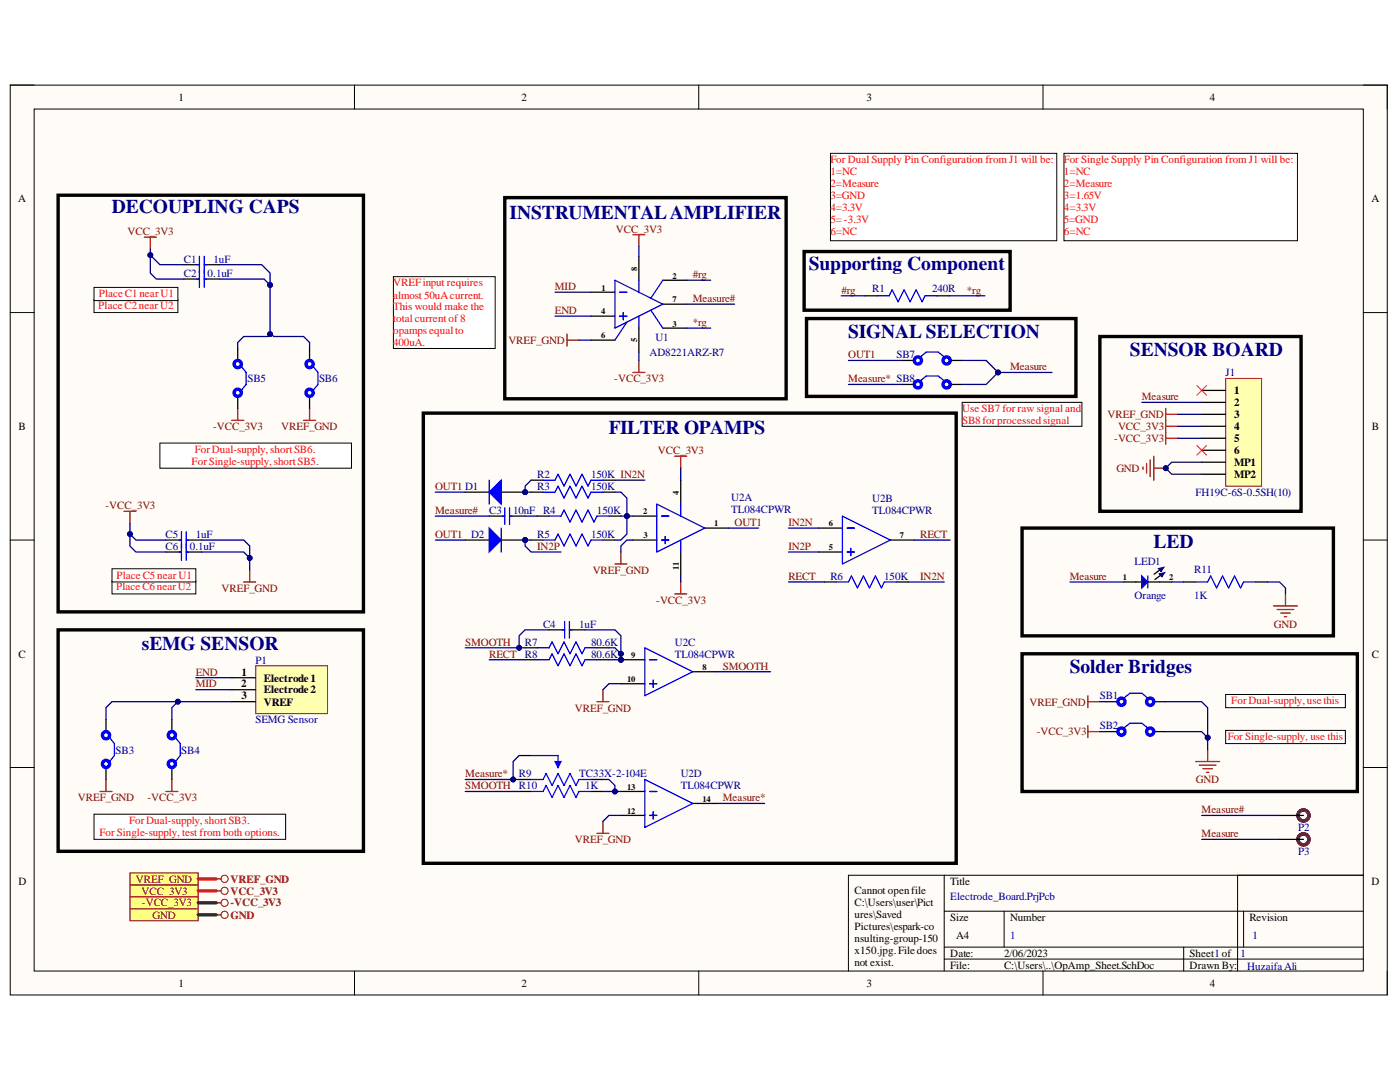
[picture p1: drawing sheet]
<svg xmlns="http://www.w3.org/2000/svg" width="279mm" height="216mm" viewBox="0 0 279 216" stroke-linecap="round" stroke-linejoin="round" font-family="sans-serif">
<defs><g id="words">
<g font-size="3.9" fill="#000080">
<text x="22.3" y="42.4">DECOUPLING CAPS</text>
<text x="101.7" y="43.6">INSTRUMENTALAMPLIFIER</text>
<text x="161.4" y="53.9">Supporting Component</text>
<text x="169.3" y="67.5">SIGNAL SELECTION</text>
<text x="225.5" y="71.1">SENSOR BOARD</text>
<text x="121.5" y="86.6">FILTER OPAMPS</text>
<text x="230.2" y="109.4">LED</text>
<text x="28.3" y="129.7">sEMG SENSOR</text>
<text x="213.5" y="134.4">Solder Bridges</text>
</g>
<g font-size="2.2">
<text x="35.6" y="20.1">1</text>
<text x="104.1" y="20.1">2</text>
<text x="172.9" y="20.1">3</text>
<text x="241.5" y="20.1">4</text>
<text x="3.6" y="40.4">A</text>
<text x="273.7" y="40.4">A</text>
<text x="246.3" y="78.7">1</text>
<text x="246.3" y="81.1">2</text>
<text x="246.3" y="83.4">3</text>
<text x="3.7" y="85.8">B</text>
<text x="246.3" y="85.8">4</text>
<text x="246.3" y="88.2">5</text>
<text x="273.8" y="85.8">B</text>
<text x="246.3" y="93">MP1</text>
<text x="246.3" y="95.4">MP2</text>
<text x="246.3" y="90.6">6</text>
<text x="3.7" y="131.3">C</text>
<text x="273.8" y="131.3">C</text>
<text x="48.1" y="137.2">2</text>
<text x="48.2" y="134.8">1</text>
<text x="52.7" y="136">Electrode 1</text>
<text x="48.2" y="139.5">3</text>
<text x="52.7" y="138.4">Electrode 2</text>
<text x="52.7" y="140.8">VREF</text>
<text x="3.7" y="176.6">D</text>
<text x="170.5" y="178.4">Cannot openfile</text>
<text x="189.6" y="176.6">Title</text>
<text x="273.7" y="176.6">D</text>
<text x="170.5" y="180.8">C:\Users\user\Pict</text>
<text x="170.5" y="183.2">ures\Saved</text>
<text x="170.5" y="185.6">Pictures\espark-co</text>
<text x="189.6" y="183.7">Size</text>
<text x="201.6" y="183.7">Number</text>
<text x="249.3" y="183.7">Revision</text>
<text x="170.5" y="188">nsulting-group-150</text>
<text x="170.5" y="190.3">x150.jpg.Filedoes</text>
<text x="189.6" y="190.9">Date:</text>
<text x="190.8" y="187.4">A4</text>
<text x="200.4" y="190.9">2/06/2023</text>
<text x="237.4" y="190.9">Sheet1of</text>
<text x="35.6" y="196.9">1</text>
<text x="104.1" y="196.9">2</text>
<text x="170.5" y="192.7">not exist.</text>
<text x="172.9" y="196.9">3</text>
<text x="189.6" y="193.3">File:</text>
<text x="200.4" y="193.3">C:\Users\..\OpAmp_Sheet.SchDoc</text>
<text x="237.4" y="193.3">Drawn By:</text>
<text x="241.5" y="196.9">4</text>
</g>
<g font-size="2.2" fill="#f00">
<text x="165.7" y="32.5">For Dual Supply Pin Configuration from J1 will be:</text>
<text x="165.7" y="34.9">1=NC</text>
<text x="212.3" y="32.5">For Single Supply Pin Configuration from J1 will be:</text>
<text x="212.3" y="34.9">1=NC</text>
<text x="165.7" y="37.4">2=Measure</text>
<text x="165.7" y="39.7">3=GND</text>
<text x="212.3" y="37.4">2=Measure</text>
<text x="212.3" y="39.7">3=1.65V</text>
<text x="165.7" y="42.1">4=3.3V</text>
<text x="165.7" y="44.5">5=-3.3V</text>
<text x="165.7" y="46.9">6=NC</text>
<text x="212.3" y="42.1">4=3.3V</text>
<text x="212.3" y="44.5">5=GND</text>
<text x="212.3" y="46.9">6=NC</text>
<text x="19.7" y="59.3">Place C1nearU1</text>
<text x="78.5" y="57.1">VREFinput requires</text>
<text x="78.5" y="59.6">almost 50uAcurrent.</text>
<text x="19.6" y="61.7">Place C2nearU2</text>
<text x="78.5" y="61.9">This would make the</text>
<text x="78.5" y="64.3">total current of8</text>
<text x="78.5" y="66.7">opamps equalto</text>
<text x="78.5" y="69.1">400uA.</text>
<text x="192" y="82.2">Use SB7 for raw signal and</text>
<text x="192" y="84.6">SB8forprocessedsignal</text>
<text x="38.2" y="92.7">ForSingle-supply, shortSB5.</text>
<text x="38.9" y="90.3">ForDual-supply, shortSB6.</text>
<text x="23.2" y="117.8">Place C6nearU2</text>
<text x="23.3" y="115.5">Place C5nearU1</text>
<text x="245.7" y="140.6">ForDual-supply, usethis</text>
<text x="245" y="147.7">For Single-supply, use this</text>
<text x="19.9" y="166.8">For Single-supply, test from both options.</text>
<text x="25.8" y="164.4">ForDual-supply, shortSB3.</text>
</g>
<g font-size="2.2" fill="#800000">
<text x="25.4" y="46.9">VCC_3V3</text>
<text x="122.9" y="46.4">VCC_3V3</text>
<text x="110.8" y="57.9">MID</text>
<text x="138.2" y="55.5">#rg</text>
<text x="167.9" y="58.6">#rg</text>
<text x="192.9" y="58.6">*rg</text>
<text x="110.8" y="62.6">END</text>
<text x="138.2" y="60.3">Measure#</text>
<text x="138.2" y="65.1">*rg</text>
<text x="101.5" y="68.6">VREF_GND</text>
<text x="169.3" y="71.5">OUT1</text>
<text x="122.6" y="76.2">-VCC_3V3</text>
<text x="169.3" y="76.2">Measure* SB8</text>
<text x="201.6" y="73.9">Measure</text>
<text x="221" y="83.4">VREF_GND</text>
<text x="227.9" y="79.9">Measure</text>
<text x="42.5" y="85.8">-VCC_3V3</text>
<text x="56.1" y="85.8">VREF_GND</text>
<text x="222.4" y="88.2">-VCC_3V3</text>
<text x="223.1" y="85.8">VCC_3V3</text>
<text x="131.3" y="90.6">VCC_3V3</text>
<text x="222.8" y="94.2">GND</text>
<text x="21.1" y="101.6">-VCC_3V3</text>
<text x="86.8" y="97.8">OUT1 D1</text>
<text x="86.8" y="102.5">Measure#</text>
<text x="86.8" y="107.3">OUT1</text>
<text x="146.6" y="105">OUT1</text>
<text x="157.3" y="105">IN2N</text>
<text x="183.6" y="107.3">RECT</text>
<text x="107.2" y="109.7">IN2P</text>
<text x="157.3" y="109.7">IN2P</text>
<text x="44.2" y="118.1">VREF_GND</text>
<text x="118.3" y="114.5">VREF_GND</text>
<text x="157.3" y="115.7">RECT</text>
<text x="183.6" y="115.7">IN2N</text>
<text x="213.5" y="115.7">Measure</text>
<text x="131" y="120.4">-VCC_3V3</text>
<text x="254.2" y="125.3">GND</text>
<text x="92.8" y="128.8">SMOOTH</text>
<text x="97.7" y="131.3">RECT</text>
<text x="39.1" y="137.2">MID</text>
<text x="39.1" y="134.8">END</text>
<text x="144.2" y="133.6">SMOOTH</text>
<text x="114.7" y="142">VREF_GND</text>
<text x="205.5" y="140.8">VREF_GND</text>
<text x="206.9" y="146.7">-VCC_3V3</text>
<text x="92.8" y="155.1">Measure*</text>
<text x="15.6" y="159.9">VREF_GND</text>
<text x="29.4" y="159.9">-VCC_3V3</text>
<text x="92.8" y="157.5">SMOOTH</text>
<text x="144.2" y="159.9">Measure*</text>
<text x="238.7" y="156.3">GND</text>
<text x="239.8" y="167">Measure</text>
<text x="239.8" y="162.3">Measure#</text>
<text x="114.7" y="168.3">VREF_GND</text>
<text x="27.1" y="176.1">VREF_GND</text>
<text x="28.2" y="178.5">VCC_3V3</text>
<text x="46" y="178.5">VCC_3V3</text>
<text x="46" y="176.1">VREF_GND</text>
<text x="28.3" y="180.9">-VCC_3V3</text>
<text x="30.4" y="183.3">GND</text>
<text x="46" y="180.9">-VCC_3V3</text>
<text x="46" y="183.3">GND</text>
</g>
<g font-size="2.2" fill="#000080">
<text x="36.7" y="52.4">C1</text>
<text x="42.6" y="52.4">1uF</text>
<text x="36.7" y="55.3">C2</text>
<text x="41.4" y="55.3">0.1uF</text>
<text x="174.1" y="58.3">R1</text>
<text x="186" y="58.3">240R</text>
<text x="129.6" y="71">AD8221ARZ-R7</text>
<text x="130.8" y="68.1">U1</text>
<text x="178.9" y="71.5">SB7</text>
<text x="49.4" y="76.2">SB5</text>
<text x="63.7" y="76.2">SB6</text>
<text x="244.6" y="75.1">J1</text>
<text x="107.2" y="95.4">R2</text>
<text x="117.9" y="95.4">150K IN2N</text>
<text x="107.2" y="97.8">R3</text>
<text x="117.9" y="97.8">150K</text>
<text x="145.9" y="99.9">U2A</text>
<text x="174.1" y="100.2">U2B</text>
<text x="238.6" y="99">FH19C-6S-0.5SH(10)</text>
<text x="33.1" y="107.3">C5</text>
<text x="39.1" y="107.3">1uF</text>
<text x="94" y="107.3">D2</text>
<text x="97.7" y="102.5">C3</text>
<text x="102.4" y="102.5">10nF</text>
<text x="107.2" y="107.3">R5</text>
<text x="108.4" y="102.5">R4</text>
<text x="117.9" y="107.3">150K</text>
<text x="119.1" y="102.5">150K</text>
<text x="145.9" y="102.4">TL084CPWR</text>
<text x="174.1" y="102.5">TL084CPWR</text>
<text x="33.1" y="109.7">C6</text>
<text x="37.9" y="109.7">0.1uF</text>
<text x="226.4" y="112.7">LED1</text>
<text x="165.7" y="115.7">R6</text>
<text x="176.5" y="115.7">150K</text>
<text x="226.4" y="119.5">Orange</text>
<text x="238.3" y="114.3">R11</text>
<text x="238.3" y="119.5">1K</text>
<text x="108.4" y="125.3">C4</text>
<text x="115.6" y="125.3">1uF</text>
<text x="104.8" y="131.3">R8</text>
<text x="104.8" y="128.8">R7</text>
<text x="117.9" y="131.3">80.6K</text>
<text x="117.9" y="128.8">80.6K</text>
<text x="134.7" y="128.8">U2C</text>
<text x="134.7" y="131.3">TL084CPWR</text>
<text x="51" y="132.4">P1</text>
<text x="219.5" y="139.5">SB1</text>
<text x="51" y="144.4">SEMG Sensor</text>
<text x="219.5" y="145.5">SB2</text>
<text x="23.1" y="150.4">SB3</text>
<text x="36.2" y="150.4">SB4</text>
<text x="103.6" y="155.1">R9</text>
<text x="115.6" y="155.1">TC33X-2-104E</text>
<text x="135.9" y="155.1">U2D</text>
<text x="103.6" y="157.5">R10</text>
<text x="116.8" y="157.5">1K</text>
<text x="135.9" y="157.5">TL084CPWR</text>
<text x="259.1" y="165.7">P2</text>
<text x="259.1" y="170.6">P3</text>
<text x="189.6" y="179.6">Electrode_Board.PrjPcb</text>
<text x="201.6" y="187.4">1</text>
<text x="247.6" y="190.9">1</text>
<text x="249.9" y="187.4">1</text>
<text x="248.9" y="193.5">Huzaifa Ali</text>
</g>
<g font-size="1.7">
<text x="120.1" y="58">1</text>
<text x="127.2" y="54" transform="rotate(-90 127.2 54)">8</text>
<text x="134.2" y="55.6">2</text>
<text x="120" y="62.7">4</text>
<text x="134.2" y="60.3">7</text>
<text x="134.2" y="65.2">3</text>
<text x="120" y="67.5">6</text>
<text x="127.2" y="68.2" transform="rotate(-90 127.2 68.2)">5</text>
<text x="135.4" y="98.7" transform="rotate(-90 135.4 98.7)">4</text>
<text x="128.3" y="102.6">2</text>
<text x="128.4" y="107.4">3</text>
<text x="142.6" y="105.1">1</text>
<text x="165.4" y="105.1">6</text>
<text x="179.6" y="107.4">7</text>
<text x="135.4" y="113.7" transform="rotate(-90 135.4 113.7)">11</text>
<text x="165.4" y="109.8">5</text>
<text x="224.1" y="115.8">1</text>
<text x="233.4" y="115.8">2</text>
<text x="126" y="131.3">9</text>
<text x="125.1" y="136.1">10</text>
<text x="140.2" y="133.7">8</text>
<text x="125.1" y="157.6">13</text>
<text x="140.2" y="160">14</text>
<text x="125.1" y="162.4">12</text>
</g>
</g></defs>
<path d="M2 17h274.9v181.5h-274.9z" fill-rule="evenodd" fill="#fffcf8"/>
<path d="M2 17h274.9v181.5h-274.9z" fill="none" stroke="#000" stroke-width=".2"/>
<path d="M6.8 21.8h265.3v172h-265.3z" fill-rule="evenodd" fill="#fffcf8"/>
<g fill="none" stroke="#000" stroke-width=".2">
<path d="M2 17h4.8M70.7 17v4.8M139.4 17v4.8M208.2 17v4.8M272.1 17h4.8v4.8M6.8 21.8h265.3v172h-265.3zM2 62.4h4.8M272.1 62.4h4.8M2 107.8h4.8M272.1 107.8h4.8M2 153.1h4.8M272.1 153.1h4.8"/>
<path d="M188.4 174.6v19.2M247 174.6v19.2M272.1 174.6h-102.8v19.2M70.7 193.8v4.7M139.5 193.8v4.7M188.4 181.8h83.7M188.4 189h83.7M188.4 191.4h83.7M200.4 181.8v7.2M208.2 193.8v4.7M236.2 189v4.8M248.2 181.8v7.2"/>
<path d="M276.9 193.8v4.7"/>
</g>
<path d="M28.8 47.3h2.4M30 47.3v2.4M113.2 66.7v2.4M113.2 67.9h2.3" fill="none" stroke="#800000" stroke-width=".25"/>
<path d="M172.7 59h2.4M187 59h2.4" fill="none" stroke="#000" stroke-width=".25"/>
<path d="M175.1 59h2.3l.6-1.2 1.2 2.4 1.2-2.4 1.2 2.4 1.2-2.4 1.2 2.4 .6-1.2h2.4" fill="none" stroke="#00f" stroke-width=".25"/>
<path d="M11.6 39h60.9v83.1h-60.9zM100.7 39.4h56.2v40.2h-56.2z" fill="none" stroke="#000" stroke-width=".68"/>
<path d="M78.5 55.2h20.3v14.3h-20.3z" fill-rule="evenodd" fill="#fff"/>
<path d="M78.5 55.2h20.3v14.3h-20.3z" fill="none" stroke="#000" stroke-width=".2"/>
<path d="M25.9 176.6h13.7v2.3h-13.7z" fill-rule="evenodd" fill="#ffff80"/>
<path d="M25.9 176.6h13.7v2.3h-13.7z" fill="none" stroke="#800000" stroke-width=".2"/>
<path d="M25.9 178.9h13.7v2.4h-13.7z" fill-rule="evenodd" fill="#ffff80"/>
<g fill="none" stroke="#800000" stroke-width=".2">
<path d="M25.9 178.9h13.7v2.4h-13.7z"/>
<circle cx="44.8" cy="177.8" r=".72"/>
<circle cx="44.8" cy="180.1" r=".71"/>
</g>
<path d="M43.1 177.8h1M43.1 180.1h1" fill="none" stroke="#800000" stroke-width=".25"/>
<path d="M25.9 174.2h13.7v2.4h-13.7z" fill-rule="evenodd" fill="#ffff80"/>
<g fill="none" stroke="#800000" stroke-width=".2">
<path d="M25.9 174.2h13.7v2.4h-13.7z"/>
<circle cx="44.8" cy="175.4" r=".72"/>
</g>
<path d="M43.1 175.4h1" fill="none" stroke="#800000" stroke-width=".25"/>
<path d="M160.5 50.2h41.1v11.7h-41.1zM219.5 67.1h40.2v34.9h-40.2zM11.6 125.7h60.9v44.2h-60.9z" fill="none" stroke="#000" stroke-width=".68"/>
<path d="M135.9 95.8v4.8M126.3 103h4.8M126.3 107.8h4.8M135.9 110.1v4.8M140.6 105.4h4.8M163.3 105.4h4.8M163.3 110.1h4.8M177.7 107.8h4.8" fill="none" stroke="#000" stroke-width=".25"/>
<path d="M131.1 100.6l9.5 4.8-9.5 4.7zM132 103h1.5M132 107.8h1.5M132.8 107v1.5M135.9 100.6v2.4M135.9 107.8v2.3M168.1 103l9.6 4.8-9.6 4.7zM169.1 105.4h1.4M169.1 110.1h1.4M169.8 109.4v1.5" fill="none" stroke="#00f" stroke-width=".25"/>
<circle cx="123.9" cy="131.7" r=".48" fill="#000080"/>
<circle cx="123.9" cy="131.7" r=".48" fill="none" stroke="#000080" stroke-width=".2"/>
<path d="M123.9 131.6h4.8" fill="none" stroke="#000" stroke-width=".25"/>
<circle cx="123.9" cy="131.7" r=".48" fill="#000080"/>
<circle cx="123.9" cy="131.7" r=".48" fill="none" stroke="#000080" stroke-width=".2"/>
<path d="M106 98.2h2.4M120.3 98.2h2.4M97.6 103h3.1M101.7 103h3.1M107.2 103h2.4M121.5 103h2.4M123.9 136.4h4.8M138.3 134h4.7" fill="none" stroke="#000" stroke-width=".25"/>
<path d="M108.4 98.2h2.4l.6-1.2 1.2 2.4 1.2-2.4 1.2 2.4 1.2-2.4 1.1 2.4 .6-1.2h2.4M100.3 103h.4M100.7 101.3v3.4M101.7 101.3v3.4M101.7 103h.5M109.6 103h2.4l.6-1.2 1.2 2.4 1.2-2.4 1.2 2.4 1.1-2.4 1.2 2.4 .6-1.2h2.4M128.7 129.3l9.6 4.7-9.6 4.8zM129.7 131.6h1.4M129.7 136.4h1.4M130.4 135.7v1.4" fill="none" stroke="#00f" stroke-width=".25"/>
<circle cx="104.8" cy="98.2" r=".48" fill="#000080"/>
<circle cx="104.8" cy="98.2" r=".48" fill="none" stroke="#000080" stroke-width=".2"/>
<path d="M100 98.2h4.8" fill="none" stroke="#000" stroke-width=".25"/>
<circle cx="104.8" cy="98.2" r=".48" fill="#000080"/>
<circle cx="104.8" cy="98.2" r=".48" fill="none" stroke="#000080" stroke-width=".2"/>
<path d="M92.8 98.2h4.8" fill="none" stroke="#000" stroke-width=".25"/>
<path d="M97.6 98.2l2.4-2.4v4.8z" fill="#00f"/>
<path d="M97.6 98.2l2.4-2.4v4.8zM97.6 95.8v4.8M108.4 107.8h2.4l.6-1.2 1.2 2.4 1.2-2.4 1.2 2.4 1.2-2.4 1.1 2.4 .6-1.2h2.4" fill="none" stroke="#00f" stroke-width=".25"/>
<path d="M106 107.8h2.4M120.3 107.8h2.4" fill="none" stroke="#000" stroke-width=".25"/>
<circle cx="104.8" cy="107.8" r=".48" fill="#000080"/>
<circle cx="104.8" cy="107.8" r=".48" fill="none" stroke="#000080" stroke-width=".2"/>
<path d="M92.8 107.8h4.8M100 107.8h4.8" fill="none" stroke="#000" stroke-width=".25"/>
<circle cx="104.8" cy="107.8" r=".48" fill="#000080"/>
<circle cx="104.8" cy="107.8" r=".48" fill="none" stroke="#000080" stroke-width=".2"/>
<path d="M97.6 105.4l2.4 2.4-2.4 2.3z" fill="#00f"/>
<g fill="none" stroke="#00f" stroke-width=".25">
<path d="M108.4 95.8h2.4l.6-1.2 1.2 2.4 1.2-2.4 1.2 2.4 1.2-2.4 1.1 2.4 .6-1.2h2.4M97.6 105.4l2.4 2.4-2.4 2.3zM100 105.4v4.7M166.9 116.1h2.4l.6-1.2 1.2 2.4 1.2-2.4 1.2 2.4 1.2-2.4 1.2 2.4 .6-1.2h2.4M107.2 131.6h2.4l.6-1.1 1.2 2.3 1.2-2.3 1.2 2.3 1.2-2.3 1.2 2.3 .5-1.2h2.4M107.2 129.3h2.4l.6-1.2 1.2 2.4 1.2-2.4 1.2 2.4 1.2-2.4 1.2 2.4 .5-1.2h2.4M112.2 125.7h.5M112.7 124v3.3M113.6 124v3.3M113.6 125.7h.5M106 157.9h2.4l.6-1.2 1.2 2.4 1.2-2.4 1.2 2.4 1.2-2.4 1.2 2.4 .5-1.2h2.4M128.7 155.5l9.6 4.8-9.6 4.8z"/>
<path d="M129.7 157.9h1.4M129.7 162.7h1.4M130.4 162v1.4"/>
</g>
<g fill="none" stroke="#000" stroke-width=".25">
<path d="M106 95.8h2.4M120.3 95.8h2.4M164.5 116.1h2.4M178.9 116.1h2.4M104.8 131.6h2.4M104.8 129.3h2.4M109.6 125.7h3.1M113.6 125.7h3.1M119.1 131.6h2.4M119.1 129.3h2.4M103.6 157.9h2.4M117.9 157.9h2.4"/>
<path d="M123.9 157.9h4.8M123.9 162.7h4.8M138.3 160.3h4.7"/>
</g>
<path d="M84.5 82.4h106.3v89.9h-106.3z" fill="none" stroke="#000" stroke-width=".68"/>
<g fill="none" stroke="#800000" stroke-width=".25">
<path d="M126.3 46.8h2.4M127.5 46.8v2.4M126.3 74.3h2.4M127.5 71.9v2.4M134.7 91h2.4M135.9 91v2.4M24.7 102h2.4M25.9 102v2.4M48.6 116.1h2.4M49.8 113.7v2.4M122.7 112.5h2.4M123.9 110.1v2.4"/>
<path d="M134.7 118.5h2.4M135.9 116.1v2.4M120.3 137.6v2.4M119.1 140h2.4M119.1 166.3h2.4M120.3 163.9v2.4"/>
</g>
<path d="M51 132.8h14.4v9.6h-14.4z" fill-rule="evenodd" fill="#ffffb0"/>
<path d="M51 132.8h14.4v9.6h-14.4z" fill="none" stroke="#800000" stroke-width=".2"/>
<path d="M46.2 135.2h4.8M46.2 137.6h4.8M46.2 140h4.8" fill="none" stroke="#000" stroke-width=".25"/>
<path d="M244.6 75.5h7.2v21.5h-7.2z" fill-rule="evenodd" fill="#ffffb0"/>
<path d="M244.6 75.5h7.2v21.5h-7.2z" fill="none" stroke="#800000" stroke-width=".2"/>
<path d="M239.8 77.9h4.8M239.8 80.3h4.8M239.8 82.7h4.8M239.8 85.1h4.8M239.8 92.2h4.8M239.8 94.6h4.8M239.8 87.5h4.8M239.8 89.8h4.8M224.3 116.1h3.6M231.5 116.1h2.3" fill="none" stroke="#000" stroke-width=".25"/>
<path d="M238.9 76.9l1.9 2M240.8 76.9l-1.9 2M238.9 88.9l1.9 1.9M240.8 88.9l-1.9 1.9" fill="none" stroke="#f00" stroke-width=".2"/>
<path d="M232.7 81.5v7.1M232.7 82.7h2.3M232.7 85.1h2.3M232.7 87.5h2.3" fill="none" stroke="#800000" stroke-width=".25"/>
<path d="M227.9 114.9l1.2 1.2-1.2 1.2z" fill="#0c0087"/>
<path d="M227.9 114.9l1.2 1.2-1.2 1.2z" fill="none" stroke="#00f" stroke-width=".25"/>
<path d="M229.1 114.9v2.4" fill="none" stroke="#11037f" stroke-width=".25"/>
<path d="M229.1 116.1h2.4M231.5 113.7l-1.2 .9" fill="none" stroke="#000" stroke-width=".25"/>
<path d="M231.2 113.5l1.1-.3-.6 .8z" fill-rule="evenodd" fill="#0c0087"/>
<path d="M231.2 113.5l1.1-.3-.6 .8z" fill="none" stroke="#0c0087" stroke-width=".2"/>
<path d="M231.6 114.8l-1.1 .8" fill="none" stroke="#000" stroke-width=".25"/>
<path d="M231.3 114.5l1.2-.3-.6 .9z" fill-rule="evenodd" fill="#0c0087"/>
<path d="M231.3 114.5l1.2-.3-.6 .9z" fill="none" stroke="#0c0087" stroke-width=".2"/>
<path d="M204 105.4h62.1v21.5h-62.1z" fill="none" stroke="#000" stroke-width=".68"/>
<g fill="none" stroke="#5b0f00" stroke-width=".68">
<circle cx="260.1" cy="167.5" r="1.1"/>
<circle cx="260.1" cy="162.7" r="1.1"/>
</g>
<path d="M255.4 162.7h4.7M255.4 167.5h4.7" fill="none" stroke="#000" stroke-width=".25"/>
<path d="M228.1 93.2v.5M228.8 92.5v1.9M229.5 91.8v3.3M230.3 91v4.8M230.3 93.4h2.4" fill="none" stroke="#800000" stroke-width=".25"/>
<circle cx="232.7" cy="93.4" r=".48" fill="#000080"/>
<circle cx="232.7" cy="93.4" r=".48" fill="none" stroke="#000080" stroke-width=".2"/>
<g fill="none" stroke="#800000" stroke-width=".25">
<path d="M256.5 118.5v2.4M217.1 138.8v2.4M254.2 120.9h4.7M254.9 121.6h3.3M255.6 122.3h1.9M256.3 123h.5M217.1 144.8v2.4M217.1 140h2.4M217.1 146h2.4M238.6 152h4.8M239.3 152.7h3.4M240.1 153.4h1.9"/>
<path d="M240.8 154.1h.5M241 149.6v2.4"/>
</g>
<path d="M204 130.5h66.9v27.4h-66.9z" fill="none" stroke="#000" stroke-width=".68"/>
<path d="M244.6 145.7h23.9v2.7h-23.9z" fill-rule="evenodd" fill="#fff"/>
<path d="M244.6 145.7h23.9v2.7h-23.9z" fill="none" stroke="#000" stroke-width=".2"/>
<path d="M244.6 138.6h23.9v2.6h-23.9z" fill-rule="evenodd" fill="#fff"/>
<path d="M244.6 138.6h23.9v2.6h-23.9z" fill="none" stroke="#000" stroke-width=".2"/>
<path d="M25.9 181.3h13.7v2.4h-13.7z" fill-rule="evenodd" fill="#ffff80"/>
<g fill="none" stroke="#800000" stroke-width=".2">
<path d="M25.9 181.3h13.7v2.4h-13.7z"/>
<circle cx="44.8" cy="182.5" r=".71"/>
</g>
<path d="M43.1 182.5h1" fill="none" stroke="#800000" stroke-width=".25"/>
<g fill="none" stroke="#000" stroke-width=".25">
<path d="M36.7 55.7h3.1M40.8 55.7h3.1M117.9 58.3h4.8M127.5 51.1v4.8M132.3 55.9h4.8M117.9 63.1h4.8M117.9 67.9h4.8M127.5 65.5v4.8M132.3 60.7h4.8M132.3 65.5h4.8M33.1 110.1h3.1M37.2 110.1h3.1"/>
<path d="M236.2 116.1h2.4M250.6 116.1h2.4M103.6 155.5h2.4M103.6 150.8h2.4M117.9 155.5h2.4"/>
</g>
<g fill="none" stroke="#00f" stroke-width=".25">
<path d="M39.3 55.7h.5M39.8 54v3.4M40.8 54v3.4M40.8 55.7h.4M122.7 55.9l9.6 4.8-9.6 4.8zM123.7 58.3h1.4M127.5 55.9v2.4M132.3 55.9l-2.4 3.6M123.7 63.1h1.4M124.4 62.4v1.4M125.1 64.3l-2.4 3.6M127.5 63.1v2.4"/>
<path d="M129.9 61.9l2.4 3.6M35.7 110.1h.5M36.2 108.5v3.3M37.2 108.5v3.3M37.2 110.1h.4M238.6 116.1h2.4l.6-1.2 1.2 2.4 1.2-2.4 1.2 2.4 1.2-2.4 1.2 2.4 .6-1.2h2.4M106 155.5h2.4l.6-1.2 1.2 2.4 1.2-2.4 1.2 2.4 1.2-2.4 1.2 2.4 .5-1.2h2.4M106 150.8h5.4v1.2"/>
</g>
<path d="M110.8 152h1.2l-.6 1.1z" fill="#00f"/>
<path d="M110.8 152h1.2l-.6 1.1z" fill="none" stroke="#00f" stroke-width=".25"/>
<path d="M20 157.9h2.4M21.2 155.5v2.4M33.1 157.9h2.4M34.3 155.5v2.4" fill="none" stroke="#800000" stroke-width=".25"/>
<path d="M18.8 162.5h38.2v5h-38.2z" fill-rule="evenodd" fill="#fff"/>
<path d="M18.8 162.5h38.2v5h-38.2z" fill="none" stroke="#000" stroke-width=".2"/>
<path d="M46.2 83.9h2.4M47.4 81.5v2.4M60.6 83.9h2.4M61.8 81.5v2.4" fill="none" stroke="#800000" stroke-width=".25"/>
<path d="M31.9 88.4h38.2v5h-38.2z" fill-rule="evenodd" fill="#fff"/>
<path d="M31.9 88.4h38.2v5h-38.2z" fill="none" stroke="#000" stroke-width=".2"/>
<path d="M18.8 59.7h16.7v2.7h-16.7z" fill-rule="evenodd" fill="#fff"/>
<path d="M18.8 59.7h16.7v2.7h-16.7z" fill="none" stroke="#000" stroke-width=".2"/>
<path d="M22.4 115.9h16.7v2.6h-16.7z" fill-rule="evenodd" fill="#fff"/>
<path d="M22.4 115.9h16.7v2.6h-16.7z" fill="none" stroke="#000" stroke-width=".2"/>
<path d="M165.7 30.6h45.2v17.4h-45.2z" fill-rule="evenodd" fill="#fff"/>
<path d="M165.7 30.6h45.2v17.4h-45.2z" fill="none" stroke="#000" stroke-width=".2"/>
<path d="M212.3 30.6h46.6v17.4h-46.6z" fill-rule="evenodd" fill="#fff"/>
<path d="M212.3 30.6h46.6v17.4h-46.6z" fill="none" stroke="#000" stroke-width=".2"/>
<path d="M18.8 57.4h16.7v2.6h-16.7z" fill-rule="evenodd" fill="#fff"/>
<path d="M18.8 57.4h16.7v2.6h-16.7z" fill="none" stroke="#000" stroke-width=".2"/>
<path d="M22.4 113.5h16.7v2.6h-16.7z" fill-rule="evenodd" fill="#fff"/>
<path d="M22.4 113.5h16.7v2.6h-16.7z" fill="none" stroke="#000" stroke-width=".2"/>
<g fill="none" stroke="#000" stroke-width=".25">
<path d="M36.7 52.8h3.1M40.8 52.8h3.1M47.4 69.5v2.4M47.4 79.1v2.4M61.8 69.5v2.4M61.8 79.1v2.4M180.1 71.9h2.4M180.1 76.7h2.4M189.6 71.9h2.4M189.6 76.7h2.4M33.1 107.8h3.1M37.2 107.8h3.1"/>
<path d="M21.2 143.6v2.4M21.2 153.1v2.4M34.3 143.6v2.4M34.3 153.1v2.4M220.7 140h2.4M220.7 146h2.4M230.3 140h2.4M230.3 146h2.4"/>
</g>
<g fill="none" stroke="#00f" stroke-width=".25">
<path d="M39.3 52.8h.5M39.8 51.1v3.4M40.8 51.1v3.4M40.8 52.8h.4M48.2 73.1l.9 1.2v2.4l-.9 1.2M62.5 73.1l1 1.2v2.4l-1 1.2M183.7 71.2l1.2-.9h2.3l1.2 .9M183.7 76l1.2-1h2.3l1.2 1M35.7 107.8h.5M36.2 106.1v3.3M37.2 106.1v3.3M37.2 107.8h.4"/>
<path d="M224.3 139.3l1.2-1h2.4l1.2 1M21.9 147.2l.9 1.2v2.4l-.9 1.2M35 147.2l1 1.2v2.4l-1 1.2M224.3 145.3l1.2-1h2.4l1.2 1"/>
</g>
<g fill="none" stroke="#00f" stroke-width=".68">
<circle cx="47.4" cy="78.4" r=".72"/>
<circle cx="47.4" cy="72.6" r=".72"/>
<circle cx="61.8" cy="78.4" r=".72"/>
<circle cx="61.8" cy="72.6" r=".72"/>
<circle cx="183.2" cy="71.9" r=".71"/>
<circle cx="183.2" cy="76.7" r=".71"/>
<circle cx="188.9" cy="71.9" r=".72"/>
<circle cx="188.9" cy="76.7" r=".72"/>
<circle cx="21.2" cy="152.4" r=".72"/>
<circle cx="21.2" cy="146.7" r=".72"/>
<circle cx="34.3" cy="152.4" r=".72"/>
<circle cx="34.3" cy="146.7" r=".72"/>
<circle cx="223.8" cy="146" r=".72"/>
<circle cx="223.8" cy="140" r=".72"/>
<circle cx="229.5" cy="146" r=".72"/>
<circle cx="229.5" cy="140" r=".72"/>
</g>
<path d="M161 63.6h53.7v15.5h-53.7z" fill="none" stroke="#000" stroke-width=".68"/>
<g fill="none" stroke="#000080" stroke-width=".25">
<path d="M110.8 58.3h7.1M137.1 55.9h4.7M167.9 59h4.8M189.4 59h7.2M110.8 63.1h7.1M115.5 67.9h2.4M137.1 65.5h4.7M137.1 60.7h9.5M122.7 98.2h1.2l1.2 1.2v3.6M135.9 93.4v2.4M86.9 103h10.7M104.8 103h2.4"/>
<path d="M135.9 114.9v1.2M39.1 137.6h7.1M39.1 135.2h7.1"/>
</g>
<path d="M39.6 180.1h3.5" fill="none" stroke="#274e13" stroke-width=".68"/>
<path d="M39.6 177.8h3.5M39.6 175.4h3.5" fill="none" stroke="#f00" stroke-width=".68"/>
<circle cx="125.1" cy="103" r=".48" fill="#000080"/>
<circle cx="125.1" cy="103" r=".48" fill="none" stroke="#000080" stroke-width=".2"/>
<path d="M86.9 98.2h5.9M86.9 107.8h5.9M125.1 103v3.6l-1.2 1.2h-1.2M145.4 105.4h6" fill="none" stroke="#000080" stroke-width=".25"/>
<circle cx="125.1" cy="103" r=".48" fill="#000080"/>
<circle cx="125.1" cy="103" r=".48" fill="none" stroke="#000080" stroke-width=".2"/>
<path d="M106 95.8l-1.2 1.2v1.2h1.2M122.7 95.8h6" fill="none" stroke="#000080" stroke-width=".25"/>
<circle cx="104.8" cy="98.2" r=".48" fill="#000080"/>
<circle cx="104.8" cy="98.2" r=".48" fill="none" stroke="#000080" stroke-width=".2"/>
<path d="M106 107.8h-1.2v1.2l1.2 1.1h6" fill="none" stroke="#000080" stroke-width=".25"/>
<circle cx="104.8" cy="107.8" r=".48" fill="#000080"/>
<circle cx="104.8" cy="107.8" r=".48" fill="none" stroke="#000080" stroke-width=".2"/>
<path d="M157.4 105.4h5.9M157.4 110.1h5.9M157.4 116.1h7.1M181.3 116.1h7.1M182.5 107.8h7.1M97.6 131.6h7.2M143 134h10.8M120.3 157.9h3.6" fill="none" stroke="#000080" stroke-width=".25"/>
<circle cx="122.7" cy="157.9" r=".48" fill="#000080"/>
<circle cx="122.7" cy="157.9" r=".48" fill="none" stroke="#000080" stroke-width=".2"/>
<path d="M121.5 129.3h1.2l1.2 1.2v1.1h-2.4M92.8 157.9h10.8M143 160.3h9.6" fill="none" stroke="#000080" stroke-width=".25"/>
<circle cx="123.9" cy="130.5" r=".48" fill="#000080"/>
<circle cx="123.9" cy="130.5" r=".48" fill="none" stroke="#000080" stroke-width=".2"/>
<circle cx="123.9" cy="131.7" r=".48" fill="#000080"/>
<circle cx="123.9" cy="131.7" r=".48" fill="none" stroke="#000080" stroke-width=".2"/>
<path d="M109.6 125.7h-4.8l-1.2 1.2v2.4" fill="none" stroke="#000080" stroke-width=".25"/>
<circle cx="103.6" cy="129.3" r=".48" fill="#000080"/>
<circle cx="103.6" cy="129.3" r=".48" fill="none" stroke="#000080" stroke-width=".2"/>
<path d="M116.7 125.7h6l1.2 1.2v3.6" fill="none" stroke="#000080" stroke-width=".25"/>
<circle cx="123.9" cy="130.5" r=".48" fill="#000080"/>
<circle cx="123.9" cy="130.5" r=".48" fill="none" stroke="#000080" stroke-width=".2"/>
<path d="M92.8 129.3h12" fill="none" stroke="#000080" stroke-width=".25"/>
<circle cx="103.6" cy="129.3" r=".48" fill="#000080"/>
<circle cx="103.6" cy="129.3" r=".48" fill="none" stroke="#000080" stroke-width=".2"/>
<path d="M123.9 103h2.4" fill="none" stroke="#000080" stroke-width=".25"/>
<circle cx="125.1" cy="103" r=".48" fill="#000080"/>
<circle cx="125.1" cy="103" r=".48" fill="none" stroke="#000080" stroke-width=".2"/>
<path d="M120.3 155.5h1.2l1.2 1.2v1.2" fill="none" stroke="#000080" stroke-width=".25"/>
<circle cx="122.7" cy="157.9" r=".48" fill="#000080"/>
<circle cx="122.7" cy="157.9" r=".48" fill="none" stroke="#000080" stroke-width=".2"/>
<path d="M92.8 155.5h10.8" fill="none" stroke="#000080" stroke-width=".25"/>
<circle cx="102.4" cy="155.5" r=".48" fill="#000080"/>
<circle cx="102.4" cy="155.5" r=".48" fill="none" stroke="#000080" stroke-width=".2"/>
<path d="M103.6 150.8l-1.2 1.2v3.5" fill="none" stroke="#000080" stroke-width=".25"/>
<circle cx="102.4" cy="155.5" r=".48" fill="#000080"/>
<circle cx="102.4" cy="155.5" r=".48" fill="none" stroke="#000080" stroke-width=".2"/>
<path d="M127.5 49.2v1.9M127.5 70.3v1.6M227.9 80.3h11.9M235 82.7h4.8M235 85.1h4.8M235 87.5h4.8M239.8 92.2h-6l-1.1 1.2 1.1 1.2h6M126.3 107.8h-1.2l-1.2 1.2v1.1M123.9 136.4h-2.4l-1.2 1.2M123.9 162.7h-2.4l-1.2 1.2" fill="none" stroke="#000080" stroke-width=".25"/>
<circle cx="232.7" cy="93.4" r=".48" fill="#000080"/>
<circle cx="232.7" cy="93.4" r=".48" fill="none" stroke="#000080" stroke-width=".2"/>
<path d="M213.5 116.1h10.8M219.5 140h1.2M219.5 146h1.2M232.7 146h7.1l1.2 1.2v2.4M239.8 162.7h15.6M239.8 167.5h15.6" fill="none" stroke="#000080" stroke-width=".25"/>
<circle cx="241" cy="147.2" r=".48" fill="#000080"/>
<circle cx="241" cy="147.2" r=".48" fill="none" stroke="#000080" stroke-width=".2"/>
<path d="M232.7 140h7.1l1.2 1.2v6" fill="none" stroke="#000080" stroke-width=".25"/>
<circle cx="241" cy="147.2" r=".48" fill="#000080"/>
<circle cx="241" cy="147.2" r=".48" fill="none" stroke="#000080" stroke-width=".2"/>
<path d="M39.6 182.5h3.5" fill="none" stroke="#274e13" stroke-width=".68"/>
<path d="M30 49.7v1.2l1.9 1.9h4.8M233.8 116.1h2.4M253 116.1h2.4l1.1 1.2v1.2" fill="none" stroke="#000080" stroke-width=".25"/>
<circle cx="30" cy="50.9" r=".48" fill="#000080"/>
<circle cx="30" cy="50.9" r=".48" fill="none" stroke="#000080" stroke-width=".2"/>
<path d="M25.9 104.4v2.2l1.2 1.2h6" fill="none" stroke="#000080" stroke-width=".25"/>
<circle cx="25.9" cy="106.6" r=".48" fill="#000080"/>
<circle cx="25.9" cy="106.6" r=".48" fill="none" stroke="#000080" stroke-width=".2"/>
<path d="M40.3 107.8h8.3l1.2 1.2v4.7" fill="none" stroke="#000080" stroke-width=".25"/>
<circle cx="49.8" cy="111.3" r=".48" fill="#000080"/>
<circle cx="49.8" cy="111.3" r=".48" fill="none" stroke="#000080" stroke-width=".2"/>
<path d="M40.3 110.1h8.3l1.2 1.2" fill="none" stroke="#000080" stroke-width=".25"/>
<circle cx="49.8" cy="111.3" r=".48" fill="#000080"/>
<circle cx="49.8" cy="111.3" r=".48" fill="none" stroke="#000080" stroke-width=".2"/>
<path d="M25.9 106.6v2.4l1.2 1.1h6" fill="none" stroke="#000080" stroke-width=".25"/>
<circle cx="25.9" cy="106.6" r=".48" fill="#000080"/>
<circle cx="25.9" cy="106.6" r=".48" fill="none" stroke="#000080" stroke-width=".2"/>
<path d="M30 50.9v3.6l1.2 1.2h5.5" fill="none" stroke="#000080" stroke-width=".25"/>
<circle cx="30" cy="50.9" r=".48" fill="#000080"/>
<circle cx="30" cy="50.9" r=".48" fill="none" stroke="#000080" stroke-width=".2"/>
<path d="M46.2 140h-10.7l-1.2 1.2v2.4" fill="none" stroke="#000080" stroke-width=".25"/>
<circle cx="35.5" cy="140" r=".48" fill="#000080"/>
<circle cx="35.5" cy="140" r=".48" fill="none" stroke="#000080" stroke-width=".2"/>
<path d="M35.5 140h-13.1l-1.2 1.2v2.4" fill="none" stroke="#000080" stroke-width=".25"/>
<circle cx="35.5" cy="140" r=".48" fill="#000080"/>
<circle cx="35.5" cy="140" r=".48" fill="none" stroke="#000080" stroke-width=".2"/>
<path d="M43.9 52.8h8.3l1.7 1.7v2.4l-1.2-1.2h-8.8" fill="none" stroke="#000080" stroke-width=".25"/>
<circle cx="53.9" cy="56.9" r=".48" fill="#000080"/>
<circle cx="53.9" cy="56.9" r=".48" fill="none" stroke="#000080" stroke-width=".2"/>
<path d="M53.9 56.9v9.8l-.5 .4h-4.8l-1.2 1.2v1.2" fill="none" stroke="#000080" stroke-width=".25"/>
<circle cx="53.9" cy="56.9" r=".48" fill="#000080"/>
<circle cx="53.9" cy="56.9" r=".48" fill="none" stroke="#000080" stroke-width=".2"/>
<circle cx="53.9" cy="66.7" r=".48" fill="#000080"/>
<circle cx="53.9" cy="66.7" r=".48" fill="none" stroke="#000080" stroke-width=".2"/>
<path d="M53.9 66.7h.2l.5 .4h6l1.2 1.2v1.2" fill="none" stroke="#000080" stroke-width=".25"/>
<circle cx="53.9" cy="66.7" r=".48" fill="#000080"/>
<circle cx="53.9" cy="66.7" r=".48" fill="none" stroke="#000080" stroke-width=".2"/>
<path d="M199.2 74.3l-2.4 2.4h-4.8" fill="none" stroke="#000080" stroke-width=".25"/>
<circle cx="199.2" cy="74.3" r=".48" fill="#000080"/>
<circle cx="199.2" cy="74.3" r=".48" fill="none" stroke="#000080" stroke-width=".2"/>
<path d="M192 71.9h4.8l2.4 2.4h10.7" fill="none" stroke="#000080" stroke-width=".25"/>
<circle cx="199.2" cy="74.3" r=".48" fill="#000080"/>
<circle cx="199.2" cy="74.3" r=".48" fill="none" stroke="#000080" stroke-width=".2"/>
<path d="M169.3 71.9h10.8M169.3 76.7h10.8" fill="none" stroke="#000080" stroke-width=".25"/>
<path d="M192 80.3h23.9v4.8h-23.9z" fill-rule="evenodd" fill="#fff"/>
<path d="M192 80.3h23.9v4.8h-23.9z" fill="none" stroke="#000" stroke-width=".2"/>
<use href="#words"/>
</svg>
